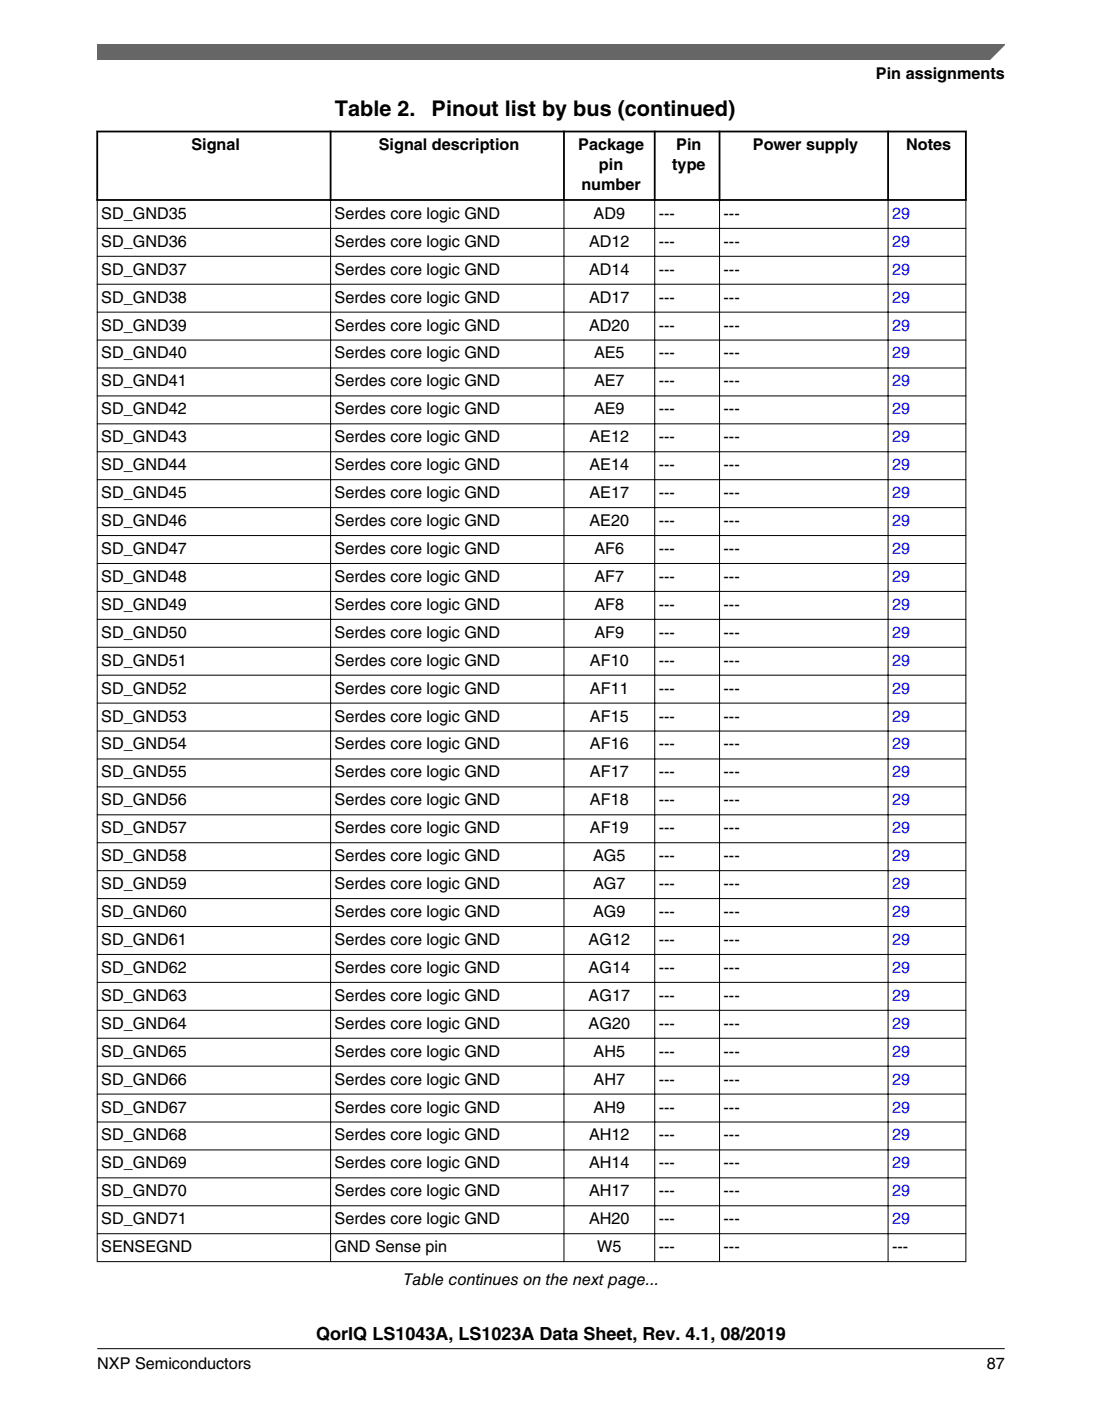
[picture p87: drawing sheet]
<svg xmlns="http://www.w3.org/2000/svg" width="216mm" height="274mm" viewBox="0 0 216 274" stroke-linecap="round" stroke-linejoin="round" font-family="sans-serif">
<defs><g id="words">
<g font-size="4.2">
<text x="65.6" y="22.7">Table 2.</text>
<text x="84.6" y="22.7">Pinout list by bus (continued)</text>
</g>
<text font-size="3.5" x="62" y="262.3">QorIQ LS1043A, LS1023A Data Sheet, Rev. 4.1, 08/2019</text>
<g font-size="3.2">
<text x="171.6" y="15.5">Pin assignments</text>
<text x="37.5" y="29.4">Signal</text>
<text x="74.2" y="29.4">Signal description</text>
<text x="113.3" y="29.4">Package</text>
<text x="132.5" y="29.4">Pin</text>
<text x="147.5" y="29.4">Power supply</text>
<text x="177.6" y="29.4">Notes</text>
<text x="117.4" y="33.3">pin</text>
<text x="131.7" y="33.3">type</text>
<text x="113.9" y="37.2">number</text>
<text x="19.8" y="42.9">SD_GND35</text>
<text x="65.6" y="42.9">Serdes core logic GND</text>
<text x="116.3" y="42.9">AD9</text>
<text x="129.1" y="42.9">---</text>
<text x="141.8" y="42.9">---</text>
<text x="19.8" y="48.3">SD_GND36</text>
<text x="19.8" y="53.8">SD_GND37</text>
<text x="65.6" y="48.3">Serdes core logic GND</text>
<text x="65.6" y="53.8">Serdes core logic GND</text>
<text x="115.4" y="48.3">AD12</text>
<text x="115.4" y="53.8">AD14</text>
<text x="129.1" y="48.3">---</text>
<text x="129.1" y="53.8">---</text>
<text x="141.8" y="48.3">---</text>
<text x="141.8" y="53.8">---</text>
<text x="19.8" y="59.3">SD_GND38</text>
<text x="65.6" y="59.3">Serdes core logic GND</text>
<text x="115.4" y="59.3">AD17</text>
<text x="129.1" y="59.3">---</text>
<text x="141.8" y="59.3">---</text>
<text x="19.8" y="64.7">SD_GND39</text>
<text x="65.6" y="64.7">Serdes core logic GND</text>
<text x="115.4" y="64.7">AD20</text>
<text x="129.1" y="64.7">---</text>
<text x="141.8" y="64.7">---</text>
<text x="19.8" y="70.2">SD_GND40</text>
<text x="65.6" y="70.2">Serdes core logic GND</text>
<text x="116.4" y="70.2">AE5</text>
<text x="129.1" y="70.2">---</text>
<text x="141.8" y="70.2">---</text>
<text x="19.8" y="75.7">SD_GND41</text>
<text x="65.6" y="75.7">Serdes core logic GND</text>
<text x="116.4" y="75.7">AE7</text>
<text x="129.1" y="75.7">---</text>
<text x="141.8" y="75.7">---</text>
<text x="19.8" y="81.1">SD_GND42</text>
<text x="65.6" y="81.1">Serdes core logic GND</text>
<text x="116.4" y="81.1">AE9</text>
<text x="129.1" y="81.1">---</text>
<text x="141.8" y="81.1">---</text>
<text x="19.8" y="86.6">SD_GND43</text>
<text x="65.6" y="86.6">Serdes core logic GND</text>
<text x="115.5" y="86.6">AE12</text>
<text x="129.1" y="86.6">---</text>
<text x="141.8" y="86.6">---</text>
<text x="19.8" y="92.1">SD_GND44</text>
<text x="65.6" y="92.1">Serdes core logic GND</text>
<text x="115.5" y="92.1">AE14</text>
<text x="129.1" y="92.1">---</text>
<text x="141.8" y="92.1">---</text>
<text x="19.8" y="97.5">SD_GND45</text>
<text x="65.6" y="97.5">Serdes core logic GND</text>
<text x="115.5" y="97.5">AE17</text>
<text x="129.1" y="97.5">---</text>
<text x="141.8" y="97.5">---</text>
<text x="19.8" y="103">SD_GND46</text>
<text x="65.6" y="103">Serdes core logic GND</text>
<text x="115.5" y="103">AE20</text>
<text x="129.1" y="103">---</text>
<text x="141.8" y="103">---</text>
<text x="19.8" y="108.5">SD_GND47</text>
<text x="19.8" y="113.9">SD_GND48</text>
<text x="65.6" y="108.5">Serdes core logic GND</text>
<text x="65.6" y="113.9">Serdes core logic GND</text>
<text x="116.5" y="108.5">AF6</text>
<text x="116.5" y="113.9">AF7</text>
<text x="129.1" y="108.5">---</text>
<text x="129.1" y="113.9">---</text>
<text x="141.8" y="108.5">---</text>
<text x="141.8" y="113.9">---</text>
<text x="19.8" y="119.4">SD_GND49</text>
<text x="65.6" y="119.4">Serdes core logic GND</text>
<text x="116.5" y="119.4">AF8</text>
<text x="129.1" y="119.4">---</text>
<text x="141.8" y="119.4">---</text>
<text x="19.8" y="124.9">SD_GND50</text>
<text x="65.6" y="124.9">Serdes core logic GND</text>
<text x="116.5" y="124.9">AF9</text>
<text x="129.1" y="124.9">---</text>
<text x="141.8" y="124.9">---</text>
<text x="19.8" y="130.3">SD_GND51</text>
<text x="65.6" y="130.3">Serdes core logic GND</text>
<text x="115.6" y="130.3">AF10</text>
<text x="129.1" y="130.3">---</text>
<text x="141.8" y="130.3">---</text>
<text x="19.8" y="135.8">SD_GND52</text>
<text x="65.6" y="135.8">Serdes core logic GND</text>
<text x="115.6" y="135.8">AF11</text>
<text x="129.1" y="135.8">---</text>
<text x="141.8" y="135.8">---</text>
<text x="19.8" y="141.3">SD_GND53</text>
<text x="65.6" y="141.3">Serdes core logic GND</text>
<text x="115.6" y="141.3">AF15</text>
<text x="129.1" y="141.3">---</text>
<text x="141.8" y="141.3">---</text>
<text x="19.8" y="146.7">SD_GND54</text>
<text x="65.6" y="146.7">Serdes core logic GND</text>
<text x="115.6" y="146.7">AF16</text>
<text x="129.1" y="146.7">---</text>
<text x="141.8" y="146.7">---</text>
<text x="19.8" y="152.2">SD_GND55</text>
<text x="65.6" y="152.2">Serdes core logic GND</text>
<text x="115.6" y="152.2">AF17</text>
<text x="129.1" y="152.2">---</text>
<text x="141.8" y="152.2">---</text>
<text x="19.8" y="157.7">SD_GND56</text>
<text x="65.6" y="157.7">Serdes core logic GND</text>
<text x="115.6" y="157.7">AF18</text>
<text x="129.1" y="157.7">---</text>
<text x="141.8" y="157.7">---</text>
<text x="19.8" y="163.2">SD_GND57</text>
<text x="65.6" y="163.2">Serdes core logic GND</text>
<text x="115.6" y="163.2">AF19</text>
<text x="129.1" y="163.2">---</text>
<text x="141.8" y="163.2">---</text>
<text x="19.8" y="168.6">SD_GND58</text>
<text x="65.6" y="168.6">Serdes core logic GND</text>
<text x="116.2" y="168.6">AG5</text>
<text x="129.1" y="168.6">---</text>
<text x="141.8" y="168.6">---</text>
<text x="19.8" y="174.1">SD_GND59</text>
<text x="19.8" y="179.6">SD_GND60</text>
<text x="65.6" y="174.1">Serdes core logic GND</text>
<text x="65.6" y="179.6">Serdes core logic GND</text>
<text x="116.2" y="174.1">AG7</text>
<text x="116.2" y="179.6">AG9</text>
<text x="129.1" y="174.1">---</text>
<text x="129.1" y="179.6">---</text>
<text x="141.8" y="174.1">---</text>
<text x="141.8" y="179.6">---</text>
<text x="19.8" y="185">SD_GND61</text>
<text x="65.6" y="185">Serdes core logic GND</text>
<text x="115.3" y="185">AG12</text>
<text x="129.1" y="185">---</text>
<text x="141.8" y="185">---</text>
<text x="19.8" y="190.5">SD_GND62</text>
<text x="65.6" y="190.5">Serdes core logic GND</text>
<text x="115.3" y="190.5">AG14</text>
<text x="129.1" y="190.5">---</text>
<text x="141.8" y="190.5">---</text>
<text x="19.8" y="196">SD_GND63</text>
<text x="65.6" y="196">Serdes core logic GND</text>
<text x="115.3" y="196">AG17</text>
<text x="129.1" y="196">---</text>
<text x="141.8" y="196">---</text>
<text x="19.8" y="201.4">SD_GND64</text>
<text x="65.6" y="201.4">Serdes core logic GND</text>
<text x="115.3" y="201.4">AG20</text>
<text x="129.1" y="201.4">---</text>
<text x="141.8" y="201.4">---</text>
<text x="19.8" y="206.9">SD_GND65</text>
<text x="65.6" y="206.9">Serdes core logic GND</text>
<text x="116.3" y="206.9">AH5</text>
<text x="129.1" y="206.9">---</text>
<text x="141.8" y="206.9">---</text>
<text x="19.8" y="212.4">SD_GND66</text>
<text x="65.6" y="212.4">Serdes core logic GND</text>
<text x="116.3" y="212.4">AH7</text>
<text x="129.1" y="212.4">---</text>
<text x="141.8" y="212.4">---</text>
<text x="19.8" y="217.8">SD_GND67</text>
<text x="65.6" y="217.8">Serdes core logic GND</text>
<text x="116.3" y="217.8">AH9</text>
<text x="129.1" y="217.8">---</text>
<text x="141.8" y="217.8">---</text>
<text x="19.8" y="223.3">SD_GND68</text>
<text x="65.6" y="223.3">Serdes core logic GND</text>
<text x="115.4" y="223.3">AH12</text>
<text x="129.1" y="223.3">---</text>
<text x="141.8" y="223.3">---</text>
<text x="19.8" y="228.8">SD_GND69</text>
<text x="65.6" y="228.8">Serdes core logic GND</text>
<text x="115.4" y="228.8">AH14</text>
<text x="129.1" y="228.8">---</text>
<text x="141.8" y="228.8">---</text>
<text x="19.8" y="234.2">SD_GND70</text>
<text x="19.8" y="239.7">SD_GND71</text>
<text x="65.6" y="234.2">Serdes core logic GND</text>
<text x="65.6" y="239.7">Serdes core logic GND</text>
<text x="115.4" y="234.2">AH17</text>
<text x="115.4" y="239.7">AH20</text>
<text x="129.1" y="234.2">---</text>
<text x="129.1" y="239.7">---</text>
<text x="141.8" y="234.2">---</text>
<text x="141.8" y="239.7">---</text>
<text x="19.8" y="245.2">SENSEGND</text>
<text x="65.6" y="245.2">GND Sense pin</text>
<text x="117" y="245.2">W5</text>
<text x="129.1" y="245.2">---</text>
<text x="141.8" y="245.2">---</text>
<text x="174.8" y="245.2">---</text>
<text x="79.1" y="251.7">Table continues on the next page...</text>
<text x="19.1" y="268">NXP Semiconductors</text>
<text x="193.3" y="268">87</text>
</g>
<g font-size="3.2" fill="#00f">
<text x="174.8" y="42.9">29</text>
<text x="174.8" y="48.3">29</text>
<text x="174.8" y="53.8">29</text>
<text x="174.8" y="59.3">29</text>
<text x="174.8" y="64.7">29</text>
<text x="174.8" y="70.2">29</text>
<text x="174.8" y="75.7">29</text>
<text x="174.8" y="81.1">29</text>
<text x="174.8" y="86.6">29</text>
<text x="174.8" y="92.1">29</text>
<text x="174.8" y="97.5">29</text>
<text x="174.8" y="103">29</text>
<text x="174.8" y="108.5">29</text>
<text x="174.8" y="113.9">29</text>
<text x="174.8" y="119.4">29</text>
<text x="174.8" y="124.9">29</text>
<text x="174.8" y="130.3">29</text>
<text x="174.8" y="135.8">29</text>
<text x="174.8" y="141.3">29</text>
<text x="174.8" y="146.7">29</text>
<text x="174.8" y="152.2">29</text>
<text x="174.8" y="157.7">29</text>
<text x="174.8" y="163.2">29</text>
<text x="174.8" y="168.6">29</text>
<text x="174.8" y="174.1">29</text>
<text x="174.8" y="179.6">29</text>
<text x="174.8" y="185">29</text>
<text x="174.8" y="190.5">29</text>
<text x="174.8" y="196">29</text>
<text x="174.8" y="201.4">29</text>
<text x="174.8" y="206.9">29</text>
<text x="174.8" y="212.4">29</text>
<text x="174.8" y="217.8">29</text>
<text x="174.8" y="223.3">29</text>
<text x="174.8" y="228.8">29</text>
<text x="174.8" y="234.2">29</text>
<text x="174.8" y="239.7">29</text>
</g>
</g></defs>
<path d="M18.9 25.8h170.5M18.9 39.2h170.5M19 25.6v13.7M64.8 25.6v13.7M110.5 25.6v13.7M128.3 25.6v13.7M141 25.6v13.7M174 25.6v13.7M189.2 25.6v13.7" fill="none" stroke="#000" stroke-width=".35"/>
<g fill="none" stroke="#000" stroke-width=".2">
<path d="M19 39.3v207.8M64.8 38.9v208.2M110.5 38.9v208.2M128.3 38.9v208.2M141 38.9v208.2M174 38.9v208.2M189.2 39.3v207.8M19 44.7h170.3M19 50.2h170.3M19 55.7h170.3M19 61.1h170.3M19 66.6h170.3"/>
<path d="M19 72.1h170.3M19 77.5h170.3M19 83h170.3M19 88.5h170.3M19 93.9h170.3M19 99.4h170.3M19 104.9h170.3M19 110.3h170.3M19 115.8h170.3M19 121.3h170.3M19 126.7h170.3M19 132.2h170.3"/>
<path d="M19 137.7h170.3M19 143.1h170.3M19 148.6h170.3M19 154.1h170.3M19 159.5h170.3M19 165h170.3M19 170.5h170.3M19 175.9h170.3M19 181.4h170.3M19 186.9h170.3M19 192.4h170.3M19 197.8h170.3"/>
<path d="M19 203.3h170.3M19 208.8h170.3M19 214.2h170.3M19 219.7h170.3M19 225.2h170.3M19 230.6h170.3M19 236.1h170.3M19 241.6h170.3M19 247h170.3"/>
</g>
<path d="M19 8.7h177.8l-5.6 3h-172.2z" fill="#666"/>
<path d="M19 11.7v-3h177.8l-3 3" fill="none" stroke="#666" stroke-width=".28"/>
<path d="M19 264.1h177.8" fill="none" stroke="#000" stroke-width=".2"/>
<use href="#words"/>
</svg>
